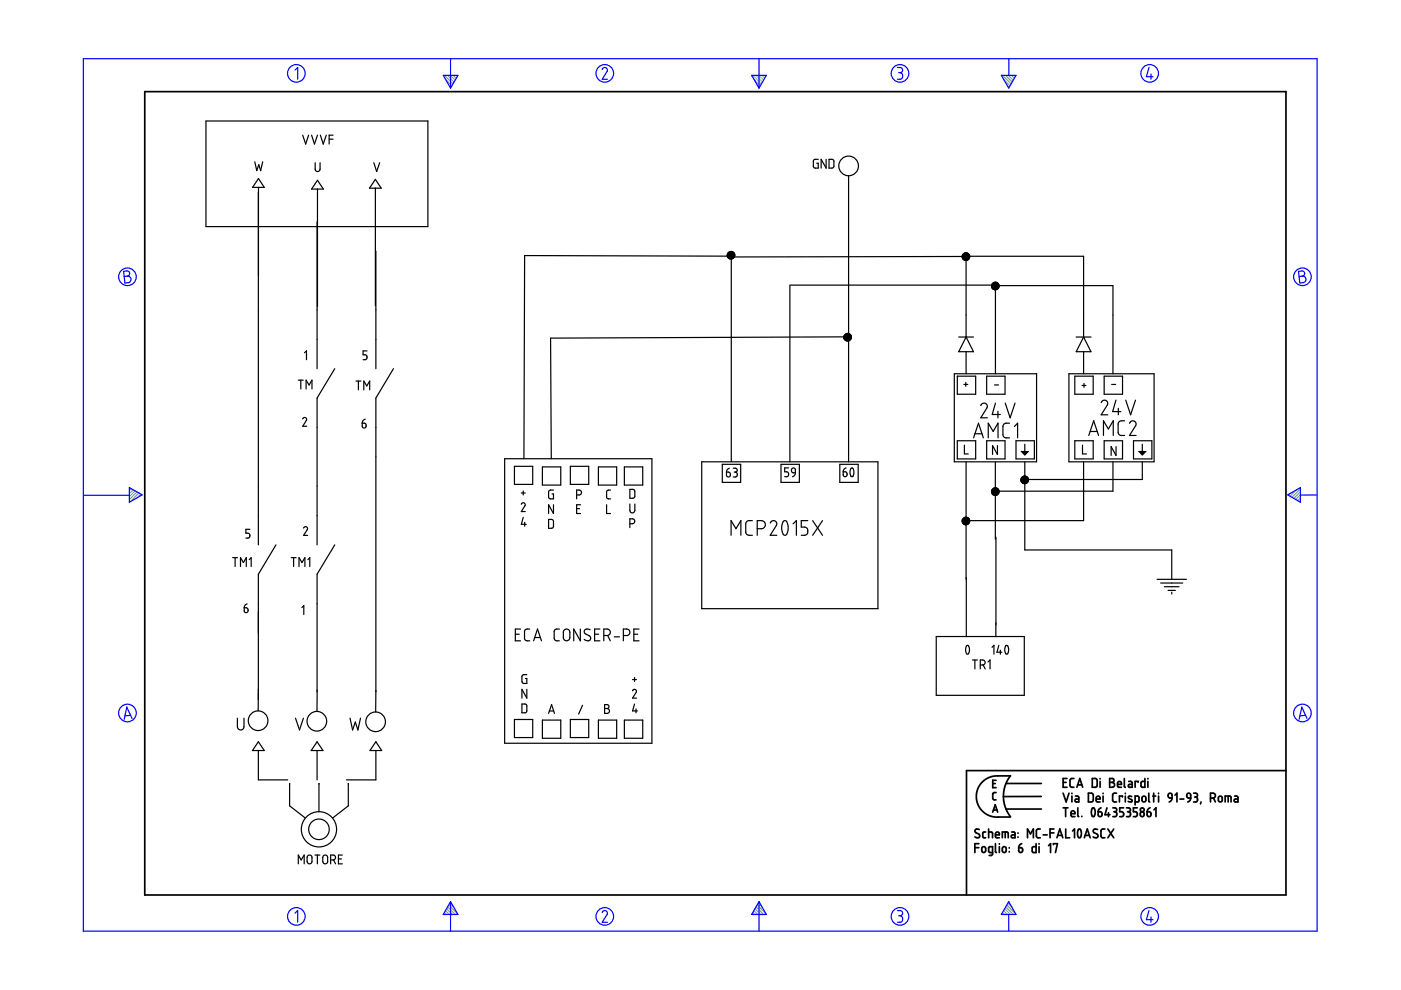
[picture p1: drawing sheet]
<svg xmlns="http://www.w3.org/2000/svg" width="297mm" height="210mm" viewBox="0 0 297 210" stroke-linecap="round" stroke-linejoin="round" font-family="sans-serif">
<g fill="none" stroke="#6c9" stroke-width=".25">
<path d="M94.2 16l1.8 1.8M94.5 16.8l1.3 1.4M94.8 16l1.5 1.4M95.3 18.3l.3 .3M95.5 16l1 1M96.1 16l.6 .6M96.7 16l.3 .2M159.6 16l1.8 1.8M159.9 16.8l1.3 1.4M160.3 16l1.4 1.4M160.7 18.3l.3 .3M160.9 16l1 1"/>
<path d="M161.5 16l.6 .6M162.1 16l.2 .2M212.6 16l1.8 1.8M212.8 16.8l1.3 1.4M213.2 16l1.4 1.4M213.7 18.3l.2 .3M213.8 16l1 1M214.4 16l.7 .6M215.1 16l.2 .2M27.5 103.4h-.1M27.9 103.6l-.5 .4M28.3 103.8l-.9 .9"/>
<path d="M28.7 104.1l-1.3 1.2M29 104.3l-1.6 1.6M29.4 104.5l-1.8 1.9M29.8 104.8l-.8 .8M273.4 104.7l-.3 .3M274.9 103.9l-1.4 1.3M275.7 103.6l-1.8 1.9M275.7 106.1l-.2 .3M275.7 105.5l-.6 .6M275.7 104.9l-1 1M275.7 104.2l-1.4 1.5M94 193.8v.1"/>
<path d="M94.2 193.5l.4 .4M94.4 193.1l.9 .8M94.7 192.7l1.2 1.2M94.9 192.3l1.6 1.6M95.1 191.9l1.9 1.9M95.4 191.5l.8 .8M159.4 193.8v.1M159.6 193.5l.4 .4M159.9 193.1l.8 .8M160.1 192.7l1.2 1.2M160.3 192.3l1.6 1.6M160.5 191.9l1.9 1.9"/>
<path d="M160.8 191.5l.8 .8M212.3 193.8v.1M212.6 193.5l.4 .4M212.8 193.1l.8 .8M213 192.7l1.2 1.2M213.2 192.3l1.6 1.6M213.5 191.9l1.8 1.9M213.7 191.5l.8 .8"/>
</g>
<g fill="none" stroke="#00f" stroke-width=".25">
<path d="M17.7 12.4h261.6v185h-261.6zM62.5 14.9l.6-.6v2.5M94 16h3.1l-1.6 2.7zM95.5 12.4v6.3M127.7 14.7l.5-.4 .5 .3v.5l-1 1.7h1.1M159.4 16h3.1l-1.6 2.7zM160.9 12.4v6.3M190.3 14.3h.7l.3 .3v.6l-.5 .2M190.5 15.4h.3M190.8 15.4l.5 .3v.7l-.3 .4h-.7M212.3 16h3.1l-1.5 2.7zM213.9 12.5v3.5"/>
<path d="M243.6 14.3l-.5 2h1.4M244 15.7v1.1M26.2 57.5l.9-.1 .3 .3 .1 .5-.5 .3 .5 .2 .3 .4-.1 .3-.3 .5-.9 .1zM27 58.5l-.7 .1M275.3 57.5l.9-.1 .3 .3 .1 .5-.5 .3 .5 .2 .3 .4-.1 .4-.2 .3-1 .2zM276.1 58.5l-.7 .1M17.8 105h9.6M27.4 103.4l2.7 1.5-2.7 1.6zM273 104.9l2.7-1.5v3.1zM279.3 104.9l-3.6 .1M27.7 151.7l-1.2 .1M28 152.3l-1.1-2.4-.6 2.6"/>
<path d="M276.8 151.7l-1.2 .1M277.1 152.3l-1.1-2.4-.6 2.6M62.5 193.6l.6-.5v2.4M95.5 191.2v6.2M95.5 191.2l1.6 2.7h-3.1zM127.7 193.5l.1-.3 .5-.1 .5 .4-.1 .4-1 1.6h1.1M160.9 191.2v6.2M160.9 191.2l1.6 2.7h-3.1zM190.3 193.1h.6l.4 .2v.5l-.5 .4M190.5 194.2h.3M190.8 194.2l.5 .3v.7l-.4 .3h-.6M213.9 191.2l1.5 2.7h-3.1z"/>
<path d="M213.9 193.9v3.5M243.6 193.1l-.5 1.9h1.4M244 194.4v1.1"/>
<circle cx="62.8" cy="15.6" r="1.87"/>
<circle cx="128.2" cy="15.6" r="1.87"/>
<circle cx="190.8" cy="15.6" r="1.87"/>
<circle cx="243.8" cy="15.6" r="1.87"/>
<circle cx="27" cy="58.7" r="1.87"/>
<circle cx="276.1" cy="58.7" r="1.87"/>
<circle cx="27" cy="151.2" r="1.87"/>
<circle cx="276.1" cy="151.2" r="1.87"/>
<circle cx="62.8" cy="194.3" r="1.87"/>
<circle cx="128.2" cy="194.3" r="1.87"/>
<circle cx="190.8" cy="194.3" r="1.87"/>
<circle cx="243.8" cy="194.3" r="1.87"/>
</g>
<g fill="none" stroke="#000" stroke-width=".36">
<path d="M30.7 19.4h241.9v170.4h-241.9zM206.7 179.7h.8M207.5 178.9h-.8v1.9M207.6 175.9l-.6-.1-.3 .4 .1 .3 .8 .4 .1 .5-.2 .2-.8-.2M208.2 179.7l.5-.2 .3 .3v.6l-.3 .3-.5-.1zM209 176.4h-.4l-.2 .2v.9l.2 .1h.4M209.6 176.4l.8 .1v1.1M209.6 175.8v1.8M210.5 166.1h.5M210.5 172.2l.5-1.6 .5 1.6M210.6 171.7h.8M211.1 177h.8l-.1-.5-.2-.1-.4 .1-.1 .9 .2 .2h.6"/>
<path d="M211.1 178.9v1.7l.2 .2M211.2 168h-.4l-.3 .3v1.1l.7 .2M211.2 165.4h-.7v1.6h.7M211.9 178.9v.1M211.9 179.5v1.3M212.5 177.6v-1.2h1.1l.2 1.2M212.6 179.7l.4-.2 .3 .3v.6l-.3 .3-.4-.1zM213.1 176.4v1.2M213.3 166.1h7.5M213.3 171.5h7.5M214 179.7v.1M214.2 164.5h-3.5l-.9 .3-.9 .5-.7 .6-.7 .9-.4 1-.1 1.1 .1 1.1 .4 .9 .7 1 .8 .6 .8 .5 .9 .2h3.5"/>
<path d="M214.2 164.5l-1 1.7-.5 2.2 .1 1.3 .3 1.3 1.1 2.1M214.5 176.4h.5l.2 .2v1h-.5a.31 .31 0 0 1-.3-.3 .31 .31 0 0 1 .3-.3h.5M215.8 176.6v.1M215.8 177.4v.1M216 179.7l.7 .2v.7l-.3 .2-.3-.2zM216.6 178.9l-.5 .3-.1 .5M217.8 177.6v-1.8l.7 1 .6-1v1.8M219.7 178.9v1.9l-.7-.1-.1-1 .2-.2h.6M220.3 178.9v.1M220.3 179.5v1.3M220.6 175.8h-.6l-.3 .3 .1 1.3 .2 .2h.6M220.8 168.9h-8.1"/>
<path d="M221.2 177h.8M222.3 179.3l.4-.4v1.9M222.6 176.6h.9M223.4 179.1v-.2h.8l-.4 1.9M223.5 175.8h-.9v1.8M224.1 177.6l.6-1.8 .6 1.8M224.3 177.1h.8M225.4 165.9h.6M225.4 168.2l.6 1.8 .7-1.8M225.4 171.3h1M225.9 171.3v1.8M226 175.8v1.8h.8"/>
<path d="M226.2 165.1h-.8v1.8h.8M227.1 172.5h.8l-.1-.5-.4-.1-.3 .2v.8l.2 .2h.6M227.3 168.2v.1M227.3 168.8v1.2M227.4 176.2l.4-.4v1.8M227.7 165.1h-.6l-.2 .3v1.4l.3 .1h.5M228 168.8h.5l.2 .2v1h-.5a.31 .31 0 0 1-.3-.3 .31 .31 0 0 1 .3-.3h.5M228.3 166.9l.6-1.8 .7 1.8M228.5 166.4h.9M228.5 171.3v1.7l.2 .1M228.7 175.8a.62 .62 0 0 1 .6 .8l-.1 .7a.37 .37 0 0 1-.5 .3 .37 .37 0 0 1-.2-.5v-.6zM229.4 173.1h.1"/>
<path d="M229.9 177.6l.6-1.8 .6 1.8M230.1 177.1h.9M230.8 168.2h.7l.3 .3v1.2l-.3 .3h-.7zM231.6 165.1h.7l.3 .2v1.3l-.2 .3h-.8zM231.6 171.4a.53 .53 0 0 1 .5 .2 .53 .53 0 0 1 .1 .5l-.1 .7a.34 .34 0 0 1-.4 .3 .34 .34 0 0 1-.3-.4v-.6zM232.4 169.4h.8v-.3l-.2-.3-.5 .1-.1 .9 .2 .2h.6M232.7 175.9l-.6-.1-.3 .2v.3l.9 .7v.5l-.5 .1-.4-.2M232.8 172.1h.6l.2 .2 .1 .5-.2 .3h-.3l-.3-.1zM233.2 165.1v.1M233.2 165.7v1.2M233.4 171.3l-.4 .3-.2 .5M233.9 168.2v.1"/>
<path d="M233.9 168.8v1.2M234.3 175.8h-.6l-.3 .3 .1 1.3 .2 .2h.6M234.7 171.3l-.4 1.4h1M234.9 175.8l1.2 1.8M235 172.3v.8M235.3 165.1h.6l.3 .3-.1 .4-.3 .1 .4 .1 .1 .3-.1 .4-.3 .2h-.6zM235.3 165.9h.5M235.9 171.3h.7l.1 .2 .1 .3-.4 .3M236.1 175.8l-1.2 1.8M236.2 172.1h.2M236.4 172.1l.3 .2 .1 .5-.3 .3h-.6M236.7 168.2h-.5l-.3 .3v1.3l.3 .2h.5"/>
<path d="M236.9 166.3h.9l-.2-.5-.3-.1-.3 .1-.1 .9 .2 .2h.7M238 169v-.2h-.7v1.2M238.2 171.3h-.8v.8h.6l.2 .4-.1 .6h-.7M238.4 165.1v1.7l.2 .1M238.6 168.2v.1M238.6 168.8v1.2M238.8 171.3h.5l.3 .2v.4l-.3 .2M239.1 172.1h.2M239.3 172.1l.4 .3-.1 .5-.2 .2h-.6M239.3 165.7h.5l.3 .2v1h-.6a.31 .31 0 0 1-.3-.3 .31 .31 0 0 1 .3-.3h.6M239.9 168.9l-.2-.1a.29 .29 0 0 0-.4 .1 .29 .29 0 0 0 .1 .4l.5 .2a.33 .33 0 0 1 0 .5 .33 .33 0 0 1-.5 0l-.2-.1M240.7 170l.7-.1 .1-.9-.2-.2h-.6v1.9"/>
<path d="M241.1 171.3h-.8v.8h.6l.2 .3-.1 .7h-.7M241.3 165.9v-.2h-.6v1.2M241.9 172.3l.2-.2 .4 .2 .1 .5-.1 .2-.4 .1-.2-.1zM242.2 169l.2-.2 .4 .1 .2 .8-.2 .2-.4 .1-.3-.2zM242.7 165.1v1.8h-.6l-.2-.2 .1-.9 .2-.1h.5M243.2 172.1l.7 .2v.7l-.4 .1-.2-.1zM243.4 165.1v.1M243.4 165.7v1.2M243.6 168.2v1.6l.2 .2M243.8 171.3l-.4 .3-.2 .5M244.4 168.8h.6M244.6 168.2v1.8"/>
<path d="M244.7 171.7l.4-.4v1.8M245.6 168.2v.1M245.6 168.8v1.2M247.7 168.4l.3-.2 .4 .1 .1 .9-.7-.1zM248.5 169.2l-.2 .5-.4 .3M249.1 168.6l.4-.4v1.8M250.2 169.4h.8M251.7 168.3l.3-.1 .3 .1 .2 .9h-.6l-.2-.2zM252.5 169.2l-.2 .5-.5 .3M253.1 168.2l.7 .1 .1 .4-.4 .3M253.3 169h.2M253.5 169l.4 .2v.5l-.2 .3h-.6"/>
<path d="M254.6 170l-.1 .5M256.6 169.2l.9-.1 .2-.3-.1-.4-.4-.2h-.6v1.8M257.3 169.2l.4 .8M258.4 169l.2-.2 .4 .1 .1 .8-.1 .2-.4 .1-.3-.2zM259.8 170v-1.2l1.1 .1 .1 1.1M260.4 168.8v1.2M261.7 168.8h.6l.2 .3v.9h-.6a.31 .31 0 0 1-.3-.3 .31 .31 0 0 1 .3-.3h.6M272.6 163.4h-67.7v26.4M210.4 180.8h-.5l-.3-.2v-.9l.2-.2h.6v1.6l-.2 .3h-.5M214 180.6v.1"/>
<circle cx="242.2" cy="171.7" r=".42"/>
</g>
<g fill="none" stroke="#000" stroke-width=".25">
<path d="M43.7 25.7h47v22.3h-47zM54 34.3l.4 1.9 .5-1.3 .4 1.3 .4-1.9M54.8 39.7v18.7M54.8 37.8l1.2 1.9h-2.4zM64.2 28.7l.6 1.8 .6-1.8M66.1 28.7l.6 1.8 .6-1.8M66.8 34.5v1.4l.4 .5 .4-.1 .2-.3 .1-1.5M67.3 38.2l1.3 1.9h-2.5zM67.9 28.7l.6 1.8 .7-1.8M69.8 29.5h.8M70.6 28.7h-.8v1.8M79.2 34.5l.7 1.9 .6-1.9"/>
<path d="M79.6 39.9v24.9M79.6 38l1.2 1.9h-2.5zM173.5 33.8h-.8l-.2 .3-.1 1.2 .3 .3h.8v-1h-.3M175.2 33.8v1.8l-1.1-1.8v1.8M175.8 33.8h.7l.3 .3v1.2l-.3 .3h-.7zM179.9 37.3v60.6M54.8 40.8v74.7M67.2 47v31.2M67.3 40.1v24.9M79.7 53.3v24.9M154.3 54.3l-.1 .1M154.5 54.3l-.2 .2"/>
<path d="M154.5 53.5l-.1 .1M154.7 54.3l-.3 .4M154.8 53.3l-.6 .6M154.9 53.3l-.7 .7M154.9 54.3l-.4 .5M155 54.9h.1M155 54.5l.2-.2-44-.1-.1 43.1M155 53.8l-.7 .8M155 54.3h.1M155 54l-.3 .3M155 53.6l-.8 .7M155 54.6v43.3"/>
<path d="M155.1 53.3l-.9 .9M155.2 53.4l-.2 .2M155.3 53.4l-1.1 1M155.4 53.4l-.9 .9M155.4 53.5l-.4 .4M155.5 53.5l-.5 .5M155.6 53.6l-1.2 1.1M155.6 53.6l-.7 .7M155.7 53.7l-1.2 1.1M155.7 54.3l-.6 .6M155.7 53.8l-.5 .5M155.7 53.8l-1 1.1 .3-.4"/>
<path d="M155.7 54.5l-.4 .3M155.8 53.9l-1 1M155.8 54l-.9 .9M155.8 54.1l-.8 .8M155.8 54.2l-.1 .1M204.2 54.3l-.2 .2M204.3 54.3l-.3 .3M204.5 53.7l-.5 .4M204.6 54.3l-.5 .5M204.6 53.6l-.6 .6M204.8 54.3l-.6 .6M204.8 54.4l-49.8 .1"/>
<path d="M204.8 55.2h.1M204.8 54.3h24.9v17.2M204.8 53.8l-.8 .9M204.8 55.1l-.1 .1M204.8 54.9l-.2 .3M204.8 54.3h.1M204.8 54l-.3 .3M204.8 54.3v17.2M204.9 53.6l-.9 .8M205 53.6l-.7 .7M205.1 53.7l-.3 .2M205.1 54.3l-.8 .8"/>
<path d="M205.2 53.7l-1.1 1.1M205.2 53.7l-.4 .4M205.2 54.3l-.8 .8M205.3 53.8l-.6 .5M205.3 53.8l-.5 .6M205.4 53.9l-.4 .4M205.4 53.9l-1.1 1.1M205.5 54l-.3 .3M205.5 54.8l-.3 .3M205.5 54.3l-.7 .7M205.5 54.1l-.7 .7M205.5 54.7l-.5 .5"/>
<path d="M205.6 54.3h-.1M205.6 54.2l-1 1M205.6 54.5l-.7 .7M205.6 54.4l-.8 .8M210.7 59.9l-.4 .5M210.8 59.9l-.6 .6M211 59.8l-.8 .9M211.1 59.9l-.9 .8M211.1 59.8v.1M211.2 59.9l-.1 .1M211.3 59.9l-1 1M211.4 59.9l-1.1 1.1"/>
<path d="M211.4 59.9l-.3 .4M64.6 74.8l.4-.4v1.9M71 78.2l-3.8 6.2v31.1M77.8 74.4h-.8v.8h.5l.3 .4-.1 .5-.7 .2M83.4 78.2l-3.7 6.2v62.3M167.4 60.5h43.7M167.5 60.6v37.3M179.2 72.1l.7-.7-63.2 .3 .2 25.6M179.5 70.7l-.6 .5M179.5 70.7l-.6 .6M179.7 70.7l-.8 .8M179.8 70.7l-.9 .9"/>
<path d="M179.9 71.6l-.5 .6M179.9 72l-.3 .3M179.9 71.8l-.4 .5M179.9 71.1l-.8 .9M179.9 70.7l-1 1M180 70.7l-1.1 1.1M180.1 70.8l-1.1 1.1M180.2 70.9l-.3 .3M180.3 70.9l-1.2 1.1M180.3 71l-1.1 1.1M180.4 71l-.5 .5M180.4 71.1l-1.1 1.1"/>
<path d="M180.4 71.8l-.4 .4M180.4 71.2l-.5 .5M180.5 71.3l-1 1M180.5 71.7l-.6 .6M180.5 71.3l-.6 .6M180.5 71.5l-.8 .8M180.5 71.5l-.6 .6M202.3 79.2h17.5v18.7h-17.5zM203 79.8h3.9v3.8h-3.9zM203.3 71.5h3.1M204.8 71.5l1.6 3.1h-3.1zM204.8 74.6v4.6"/>
<path d="M209.2 79.8h3.9v3.8h-3.9zM210.8 60.6l-.5 .5M211.1 60.6v18.6M211.1 60.6l-.7 .6M211.1 60.7l-.6 .6M211.1 60.5l-.7 .7M211.1 60l-.9 .9M211.1 60.5l-.2 .1M211.1 60.6h24.9v18.6M211.1 60.6h.1M211.3 60.6l-.8 .7M211.5 60l-.4 .5"/>
<path d="M211.5 60.6l-.8 .8M211.6 60l-.5 .6M211.6 60.1l-.5 .6M211.7 60.2l-.4 .4M211.7 60.3l-1.1 1M211.7 61l-.3 .3M211.8 60.6l-1 .8M211.8 60.3l-.3 .3M211.8 60.4l-.2 .2M211.8 60.9l-.5 .5M211.8 60.6l-.8 .8M211.8 60.5l-1 .9"/>
<path d="M211.8 60.7l-.7 .7M226.6 79.2h18.1v18.7h-18.1zM227.9 79.8h3.9v3.8h-3.9zM228.2 71.5h3.1M229.7 71.5l1.6 3.1h-3.1zM229.7 74.6v4.6M234.1 79.8h3.9v3.8h-3.9zM63.2 80.6h1.1M63.8 80.6v1.9M64.2 88.8l.2-.2 .3-.1 .3 .4-.8 1.5h.8M64.9 82.5v-1.9l.6 1 .6-1v1.9M75.5 80.8h1"/>
<path d="M76 80.8v1.9M76.8 89.7l.7 .2 .1 .6-.2 .2h-.4l-.1-.1zM77.1 82.7v-1.9l.7 1 .6-1v1.9M77.4 88.9l-.5 .3-.1 .5M107 97.3h31.2v60.3h-31.2zM109.1 98.9h3.8v3.8h-3.8zM115 99h3.9v3.8h-3.9zM120.9 98.9h3.9v3.8h-3.9zM126.9 99h3.8v3.8h-3.8zM132.4 99h3.9v3.8h-3.9zM148.8 97.9h37.3v31.2h-37.3zM153.1 98.4h3.9v3.9h-3.9z"/>
<path d="M154.6 99.3l-.4 .2-.2 .6M155.5 99.3h.5l.3 .2-.1 .4-.3 .2M165.6 98.4h3.9v3.9h-3.9zM167.2 99.2h-.8v.8l.5 .1 .3 .3-.2 .6-.6 .1M167.9 99.4l.4-.2 .3 .2v.8l-.7-.1-.1-.2zM178.1 98.4h3.8v3.9h-3.8zM179.4 99.2l-.4 .2-.2 .6M180.4 99.3a.55 .55 0 0 1 .6 .7l-.1 .8a.34 .34 0 0 1-.4 .2 .34 .34 0 0 1-.2-.4l-.1-.6zM203 93.5h3.9v3.8h-3.9zM204.4 81.5h.8M204.5 94.4v1.8h.8M204.8 81.1v.8"/>
<path d="M204.8 97.9v24.9M206.4 92.8l1.1-3.1 1 3.1M206.7 92h1.5M207.9 86l.3-.4 .6-.1 .4 .2 .1 .4-1.4 2.5h1.4M209.2 93.5h3.9v3.8h-3.9zM209.5 92.8v-3.1l1.1 1.8 1-1.8v3.1M210.9 81.6h.8M211 98v16.3M211.1 85.5l-.7 2.4h1.7M211.5 94.5v1.9l-1.1-1.9v1.9M211.6 87.2v1.4M213.1 85.5l1.1 3.1 1-3.1"/>
<path d="M214 89.7h-.9l-.3 .3-.2 .3 .1 2.2 .5 .3h.8M215.1 90.4l.7-.7v3.1M215.4 93.5h3.9v3.8h-3.9zM216.5 95.7h1.6M216.7 95.9h1.2M216.9 96.1h.8M217.1 96.3h.4M217.3 97.9v18.7h31.1v6.2M217.3 94.2v1.5M217.3 96.4v.1M227.9 93.5h3.9v3.8h-3.9zM229.4 81.7h.8"/>
<path d="M229.5 94.4v1.8h.8M229.7 97.9v12.5h-24.9M229.8 81.3v.8M230.8 92.3l1.1-3.1 1 3.1M231.1 91.5h1.5M233.5 85.4l.2-.4 .4-.2 .7 .4v.7l-1.3 2h1.4M234 92.3v-3.1l1 1.8 1-1.8v3.1M234.1 93.5h3.9v3.8h-3.9zM235.7 81.5h.8M236 97.9v6.2h-24.9M236.6 84.8l-.7 2.5h1.7M236.6 94.7v1.9l-1-1.9v1.9"/>
<path d="M237.1 86.6v1.3M238.4 89.2l-.9 .1-.4 .5v1.9l.1 .4 .4 .2h.8M238.7 84.8l1 3.1 1-3.1M239.5 89.7l.3-.3 .4-.2 .6 .3 .1 .6-1.4 2.2h1.4M240.3 93.5h3.9v3.8h-3.9zM241.4 95.7h1.6M241.6 95.9h1.2M241.8 96.1h.8M242 96.3h.4M242.2 94.2v1.5M242.2 96.4v.1M242.2 97.9v3.8h-24.9l.5-.5"/>
<path d="M49.3 118.2h1.1M49.8 118.2v1.9M52.9 118.7l.4-.5v1.9M53 112.2h-.9v.9h.6l.3 .3-.2 .6-.7 .1M58.5 115.5l-3.7 6.3v26.6M61.7 118.2h1.1M62.3 118.2v1.9M64.4 112l.5-.3 .3 .4-.8 1.4h.8M65.3 118.7l.4-.5v1.9M71 115.5l-3.8 6.3v24.9M110.5 106.9a.4 .4 0 0 1 .4-.3 .4 .4 0 0 1 .4 .2v.3l-.8 1.4h.9M110.5 104.5h.9"/>
<path d="M110.9 104.1v.8M110.9 109.7l-.4 1.5h1.1M111.3 110.7v.9M116.3 110.1l.8 .1 .2 .2v1.3l-.2 .3h-.8zM117.3 103.9h-.7l-.3 .3v1.2l.3 .4h.7v-1.1h-.2M117.3 107v1.9l-1-1.9v1.9M122.3 104.9l.8-.1 .2-.4-.1-.3-.9-.2v1.9M122.3 107.8h.6M123.1 107h-.8v1.9h.8M128.6 107v1.9h.8M129.4 103.9h-.5l-.3 .3 .1 1.4 .2 .2h.5M133.5 103.8h.8l.3 .3v1.1l-.3 .4h-.8z"/>
<path d="M133.5 106.9l.1 1.5 .4 .4 .3-.1 .3-.3v-1.5M133.5 111l.9-.1 .2-.4-.1-.3-.3-.2h-.7v1.9M154 100.1l.7 .1 .2 .6-.2 .2-.4 .1-.2-.1zM155 113.5v-3.1l1 1.7 1.1-1.7v3.1M155.7 100.1h.2M155.9 100.1l.4 .3v.5l-.2 .2h-.6M159.5 110.4h-.9l-.3 .2-.2 .4 .1 2.1 .4 .4h.9M160.5 112.1h1.1l.4-.2 .3-.5-.2-.7-.6-.3h-1v3.1M163.3 110.9l.6-.5h.3l.4 .3 .1 .6-1.4 2.2h1.4M166.1 110.5l.2-.1 .5 .1 .3 1-.1 1.3-.2 .5-.3 .2-.4-.2-.3-.9v-1zM168.1 111.1l.7-.7v3.1M168.6 100.2l-.2 .6-.4 .3"/>
<path d="M171.3 110.4h-1.4v1.4h.9l.3 .2 .2 .3v.6l-.3 .5-1.1 .1M172.3 110.4l2.1 3.1M174.4 110.4l-2.1 3.1M178.8 100l.7 .1 .1 .3-.1 .6-.4 .1-.3-.2zM204.1 110.4l.7-.7-.8 .8M204.2 110.4l-.2 .2M204.5 109.7l-.5 .5M204.5 110.4l-.4 .4M204.6 109.7l-.6 .6M204.8 110.7l-.4 .5M204.8 109.9l-.8 .8M204.8 111l-.2 .2"/>
<path d="M204.8 110.5l-.5 .6M204.8 110.3v.1M204.8 110l-.3 .4M204.9 110.4h-.1M204.9 109.7h-.1M205 109.7l-.7 .7M205.1 109.7l-.3 .2M205.1 110.4l-.3 .2M205.2 109.7l-.4 .4M205.2 109.8l-1.1 1.1M205.3 109.8l-1.1 1.2 .6-.6M205.3 110.4l-.9 .8"/>
<path d="M205.3 109.9l-.5 .5M205.4 109.9l-.4 .5M205.4 110l-1.1 1.1M205.5 110.8l-.3 .4M205.5 110.1l-.3 .3M205.5 110.4l-.7 .7M205.5 110.1l-.7 .7M205.5 110.7l-.5 .5M205.6 110.3l-1 1M205.6 110.2l-.2 .2M205.6 110.4l-.9 .9M205.6 110.5l-.7 .8"/>
<path d="M210.3 104.1l-.1 .2M210.7 103.5l-.4 .4M210.8 103.4l-.6 .7M211 103.4l-.7 .7M211.1 105h.1M211.1 104.6l-.4 .4M211.1 104.1l-.7 .7M211.1 104.7l-.3 .3M211.1 104.3l-.6 .6M211.1 103.9l-.3 .2M211.1 104.1h-.2M211.1 104.1v.1"/>
<path d="M211.1 103.4l-.9 .9M211.2 113.9v18.6M211.2 103.5l-1 1M211.3 103.5l-1 1M211.4 103.5l-1.1 1.1 .5-.5M211.4 103.5l-.3 .4M211.5 103.6l-1.1 1.1M211.5 104.1l-.4 .5M211.6 103.7l-.5 .4M211.6 103.7l-.4 .4M211.7 103.8l-1.2 1.1M211.7 103.8l-1.1 1.1"/>
<path d="M211.7 104.6l-.3 .3M211.8 104.1l-1 .9M211.8 103.9l-.3 .2M211.8 104.5l-.5 .5M211.8 104l-.2 .1M211.8 104.2l-.8 .8M211.8 104.3l-.7 .7M211.8 104.1h-.1M216.8 101.1l-.2 .2M217 101l-.5 .6M217 101h.1M217.1 100.9l-.6 .7"/>
<path d="M217.3 102.4l-.2 .1M217.3 102.1l-.4 .4M217.3 101.5l-.7 .7M217.3 101l-.8 .9M217.3 101.6l-.7 .7M217.3 101.2l-.8 .8M217.3 100.9l-.8 .9M217.3 101h.1M217.3 101v.1M217.3 100.9v.1M217.4 100.9l-.1 .1M217.5 101l-.2 .2"/>
<path d="M217.5 101h-.1M217.5 101l-1 1M217.6 101h-.1M217.7 101l-1.1 1.1M217.7 101.1l-.4 .4M217.8 101.2l-1.1 1.1M217.9 101.3l-1.2 1.1M217.9 102.2l-.2 .2M217.9 101.3l-.6 .6M218 101.4l-1.1 1.1M218 101.5l-.7 .7M218 102l-.4 .5"/>
<path d="M218 101.6l-1 .9M218 101.9l-.6 .6M218 101.6l-.7 .8M218.1 101.8l-.8 .8M51 120.1v-1.9l.6 1.1 .6-1.1v1.9M51.8 128.9h.5l.2 .1 .1 .6-.2 .2-.3 .1-.3-.2zM52.4 128l-.5 .3-.1 .6M63.4 120.1v-1.9l.6 1.1 .6-1.1v1.9M64 128.8l.4-.4v1.9M109.3 134.5h.8M110.4 133.4h-1.1v2.5h1.1M112.3 133.4h-.7l-.4 .4 .1 1.8 .3 .2 .7 .1"/>
<path d="M113.1 135.9l.9-2.5 .8 2.5M113.4 135.2h1.2M118.6 133.4h-.7l-.4 .5 .1 1.7 .3 .2 .7 .1M119.6 133.6l.6-.2 .6 .4v1.5l-.4 .5h-.6l-.3-.4-.1-1.5zM123 133.4v2.5l-1.4-2.5v2.5M125.1 133.5l-.9-.1-.3 .2v.4l.2 .3 1 .6 .1 .3v.4l-.5 .3-.8-.3M126.1 134.5h.8M127.2 133.4h-1.1v2.5h1.1M128 134.7h.8l.4-.1 .2-.7-.2-.4-1.2-.1v2.5M128.8 134.7l.6 1.2M130.2 135h1.1M132.2 134.7h.8l.4-.2 .1-.6-.2-.4-1.1-.1v2.5"/>
<path d="M134.4 134.5h.8M135.5 133.4h-1.1v2.5h1.1M198.5 135h18.7v12.4h-18.7zM204.9 122.4v12.6M204.9 136.9a.53 .53 0 0 1 .6 .2 .53 .53 0 0 1 0 .5v.7a.37 .37 0 0 1-.5 .4 .37 .37 0 0 1-.2-.6l-.1-.5zM206.2 139.9h1M206.7 139.9v1.9M210.3 137.2l.4-.4v1.9M211.1 132.1v2.9M211.8 136.8l-.4 1.5h1M212.1 137.9v.8M213.2 136.9a.53 .53 0 0 1 .6 .2 .53 .53 0 0 1 0 .5v.8a.37 .37 0 0 1-.5 .2 .37 .37 0 0 1-.2-.5l-.1-.5z"/>
<path d="M245.3 122.8h6.2M246.1 123.6h4.7M246.9 124.4h3.1M247.6 125.2h1.6M248.4 125.6v.3M50.3 152.3l.1 1.9 .1 .4 .5 .2 .4-.1 .3-.4v-2M54.8 159.1v6.3h6.2M54.8 157.3l1.2 1.8h-2.5zM54.8 146.2l-.1 4.5M62.7 152.3l.8 2.5 .8-2.5M67.2 159.1v6.3M67.2 157.3l1.3 1.8h-2.5z"/>
<path d="M67.2 146.3v4.5M74.2 152.3l.6 2.5 .5-1.7 .6 1.7 .5-2.5M79.7 159.1v6.3h-6.3M79.7 157.3l1.2 1.8h-2.5zM79.7 146.4v4.6M109.1 152.5h3.8v3.9h-3.8zM110.7 149.3h.7l.3 .2v1.3l-.3 .3h-.7zM111.7 143l-.8 .1-.2 .2v1.2l.2 .4h.8v-1h-.3M111.7 146.2v1.8l-1-1.8v1.8M115 152.7h3.9v3.8h-3.9zM116.3 151.3l.6-1.9 .7 1.9M116.5 150.7h.9"/>
<path d="M120.9 152.5h3.9v3.9h-3.9zM123.5 149.5l-.8 1.9M126.9 152.7h3.8v3.8h-3.8zM128.2 149.4h.6l.3 .3-.1 .4-.3 .1 .4 .2 .1 .4-.4 .5h-.6zM128.2 150.2h.5M132.4 152.7h3.9v3.8h-3.9zM134.1 146.5l.3-.3 .5 .1v.4l-.8 1.3h.8M134.1 144.1h.8M134.5 143.7v.8M134.5 149.3l-.4 1.4h1M134.9 150.3v.8M207.8 141h.7l.3-.2 .1-.4-.2-.3-.9-.2v1.9"/>
<path d="M208.4 141l.5 .8M209.5 140.4l.4-.5v1.9M61.4 166.2v4.7l3.3 2.5M67.6 166.2v5.9M73.9 166.2v4.7l-3.4 2.5M63.2 183.2v-1.9l.7 1 .6-1v1.9M65.3 181.4l.5-.1 .3 .4v1.1l-.3 .3h-.4l-.2-.3-.1-1.1zM66.8 181.3h1M67.3 181.3v1.9M68.6 181.4l.5-.1 .4 .4v1.1l-.5 .4-.4-.2-.1-.2-.1-1.1zM70.1 182.3h.7l.3-.2v-.3l-.1-.4-.9-.1v1.9M70.7 182.3l.4 .9"/>
<path d="M71.8 182.1h.6M72.6 181.3h-.8v1.9h.8"/>
<circle cx="179.9" cy="35.2" r="2.08"/>
<circle cx="155" cy="54.1" r=".8"/>
<circle cx="204.8" cy="54.4" r=".8"/>
<circle cx="179.7" cy="71.5" r=".8"/>
<circle cx="211" cy="60.6" r=".8"/>
<circle cx="204.8" cy="110.5" r=".8"/>
<circle cx="211" cy="104.2" r=".8"/>
<circle cx="217.2" cy="101.7" r=".8"/>
<circle cx="54.7" cy="152.8" r="2.08"/>
<circle cx="67.2" cy="152.9" r="2.08"/>
<circle cx="79.6" cy="153" r="2.08"/>
<circle cx="67.6" cy="175.8" r="3.7"/>
<circle cx="67.6" cy="175.8" r="2.18"/>
</g>
</svg>
